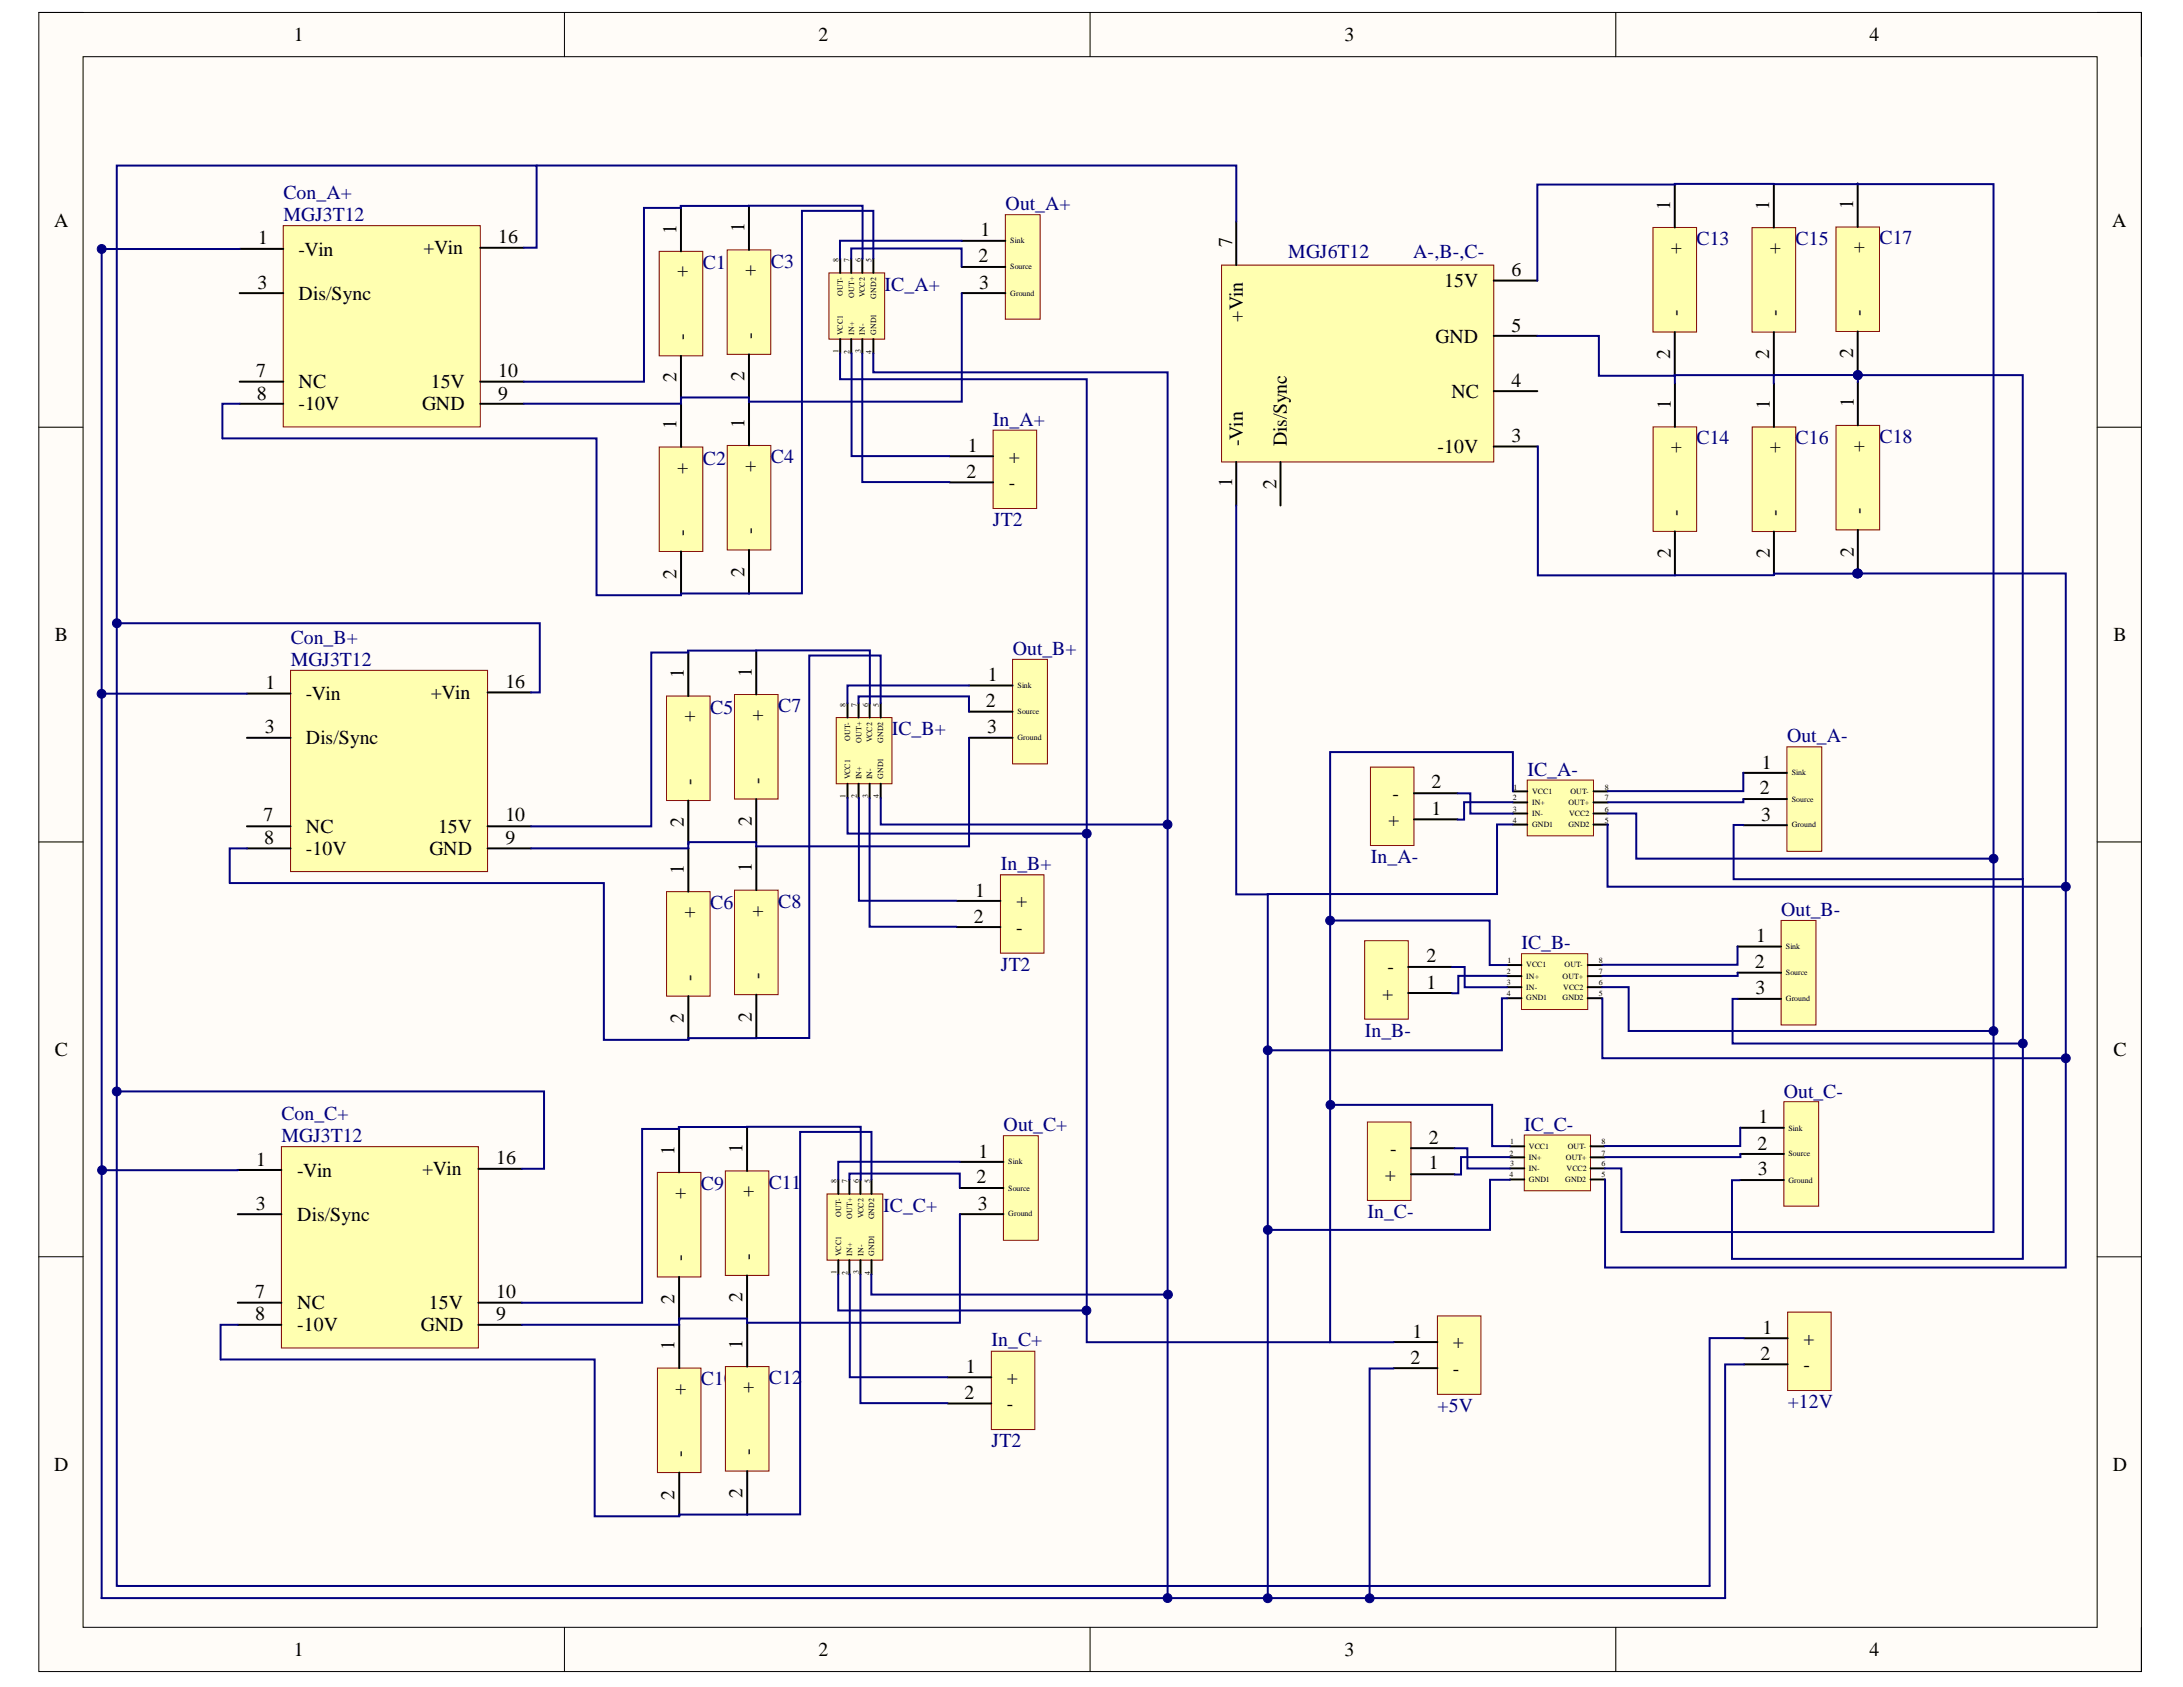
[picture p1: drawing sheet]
<svg xmlns="http://www.w3.org/2000/svg" width="279mm" height="216mm" viewBox="0 0 279 216" stroke-linecap="round" stroke-linejoin="round" font-family="sans-serif">
<defs><g id="words">
<g font-size="2.5">
<text x="37.6" y="5.2">1</text>
<text x="104.8" y="5.2">2</text>
<text x="172.1" y="5.2">3</text>
<text x="239.3" y="5.2">4</text>
<text x="6.9" y="29">A</text>
<text x="86.6" y="29.9" transform="rotate(-90 86.6 29.9)">1</text>
<text x="95.3" y="29.7" transform="rotate(-90 95.3 29.7)">1</text>
<text x="213.8" y="26.9" transform="rotate(-90 213.8 26.9)">1</text>
<text x="226.4" y="26.9" transform="rotate(-90 226.4 26.9)">1</text>
<text x="237.2" y="26.8" transform="rotate(-90 237.2 26.8)">1</text>
<text x="270.3" y="29">A</text>
<text x="33.1" y="31.3">1</text>
<text x="38.2" y="32.7">-Vin</text>
<text x="54.2" y="32.5">+Vin</text>
<text x="63.8" y="31.1">16</text>
<text x="88" y="35.5" transform="rotate(-90 88 35.5)">+</text>
<text x="96.7" y="35.3" transform="rotate(-90 96.7 35.3)">+</text>
<text x="125.2" y="33.6">2</text>
<text x="125.5" y="30.3">1</text>
<text x="157.7" y="31.6" transform="rotate(-90 157.7 31.6)">7</text>
<text x="193.5" y="35.3">6</text>
<text x="215.2" y="32.5" transform="rotate(-90 215.2 32.5)">+</text>
<text x="227.9" y="32.5" transform="rotate(-90 227.9 32.5)">+</text>
<text x="238.6" y="32.4" transform="rotate(-90 238.6 32.4)">+</text>
<text x="33" y="36.9">3</text>
<text x="38.2" y="38.4">Dis/Sync</text>
<text x="125.3" y="36.9">3</text>
<text x="159.1" y="41.2" transform="rotate(-90 159.1 41.2)">+Vin</text>
<text x="184.8" y="36.8">15V</text>
<text x="215.2" y="40.5" transform="rotate(-90 215.2 40.5)">-</text>
<text x="227.9" y="40.5" transform="rotate(-90 227.9 40.5)">-</text>
<text x="238.6" y="40.4" transform="rotate(-90 238.6 40.4)">-</text>
<text x="88" y="43.5" transform="rotate(-90 88 43.5)">-</text>
<text x="96.7" y="43.4" transform="rotate(-90 96.7 43.4)">-</text>
<text x="183.7" y="43.9">GND</text>
<text x="193.5" y="42.4">5</text>
<text x="213.8" y="45.9" transform="rotate(-90 213.8 45.9)">2</text>
<text x="226.4" y="46" transform="rotate(-90 226.4 46)">2</text>
<text x="237.2" y="45.8" transform="rotate(-90 237.2 45.8)">2</text>
<text x="32.8" y="48.3">7</text>
<text x="32.9" y="51.1">8</text>
<text x="38.2" y="49.7">NC</text>
<text x="38.2" y="52.5">-10V</text>
<text x="54" y="52.5">GND</text>
<text x="55.1" y="49.7">15V</text>
<text x="63.8" y="48.3">10</text>
<text x="63.8" y="51.1">9</text>
<text x="86.6" y="48.9" transform="rotate(-90 86.6 48.9)">2</text>
<text x="95.3" y="48.8" transform="rotate(-90 95.3 48.8)">2</text>
<text x="185.8" y="50.9">NC</text>
<text x="193.5" y="49.5">4</text>
<text x="213.8" y="52.3" transform="rotate(-90 213.8 52.3)">1</text>
<text x="226.5" y="52.4" transform="rotate(-90 226.5 52.4)">1</text>
<text x="237.3" y="52.1" transform="rotate(-90 237.3 52.1)">1</text>
<text x="86.6" y="54.9" transform="rotate(-90 86.6 54.9)">1</text>
<text x="95.3" y="54.8" transform="rotate(-90 95.3 54.8)">1</text>
<text x="123.9" y="57.8">1</text>
<text x="129.1" y="59.2">+</text>
<text x="159.1" y="57.1" transform="rotate(-90 159.1 57.1)">-Vin</text>
<text x="164.7" y="57.1" transform="rotate(-90 164.7 57.1)">Dis/Sync</text>
<text x="184" y="58">-10V</text>
<text x="193.5" y="56.5">3</text>
<text x="215.2" y="58" transform="rotate(-90 215.2 58)">+</text>
<text x="227.9" y="58" transform="rotate(-90 227.9 58)">+</text>
<text x="238.6" y="57.8" transform="rotate(-90 238.6 57.8)">+</text>
<text x="88" y="60.6" transform="rotate(-90 88 60.6)">+</text>
<text x="96.7" y="60.3" transform="rotate(-90 96.7 60.3)">+</text>
<text x="123.7" y="61.2">2</text>
<text x="129.1" y="62.5">-</text>
<text x="157.7" y="62.4" transform="rotate(-90 157.7 62.4)">1</text>
<text x="163.4" y="62.5" transform="rotate(-90 163.4 62.5)">2</text>
<text x="238.6" y="65.8" transform="rotate(-90 238.6 65.8)">-</text>
<text x="88" y="68.6" transform="rotate(-90 88 68.6)">-</text>
<text x="96.7" y="68.4" transform="rotate(-90 96.7 68.4)">-</text>
<text x="213.8" y="71.4" transform="rotate(-90 213.8 71.4)">2</text>
<text x="215.2" y="66" transform="rotate(-90 215.2 66)">-</text>
<text x="226.5" y="71.4" transform="rotate(-90 226.5 71.4)">2</text>
<text x="227.9" y="66" transform="rotate(-90 227.9 66)">-</text>
<text x="237.3" y="71.2" transform="rotate(-90 237.3 71.2)">2</text>
<text x="86.6" y="74" transform="rotate(-90 86.6 74)">2</text>
<text x="95.3" y="73.8" transform="rotate(-90 95.3 73.8)">2</text>
<text x="7" y="82.1">B</text>
<text x="270.5" y="82.1">B</text>
<text x="34" y="88.1">1</text>
<text x="39.1" y="89.6">-Vin</text>
<text x="55.1" y="89.5">+Vin</text>
<text x="64.7" y="88.1">16</text>
<text x="87.5" y="86.8" transform="rotate(-90 87.5 86.8)">1</text>
<text x="96.2" y="86.6" transform="rotate(-90 96.2 86.6)">1</text>
<text x="126.4" y="87.1">1</text>
<text x="33.9" y="93.8">3</text>
<text x="39.1" y="95.2">Dis/Sync</text>
<text x="89" y="92.5" transform="rotate(-90 89 92.5)">+</text>
<text x="97.7" y="92.3" transform="rotate(-90 97.7 92.3)">+</text>
<text x="126.2" y="90.5">2</text>
<text x="126.3" y="93.8">3</text>
<text x="89" y="100.5" transform="rotate(-90 89 100.5)">-</text>
<text x="97.7" y="100.3" transform="rotate(-90 97.7 100.3)">-</text>
<text x="183.2" y="100.9">2</text>
<text x="225.3" y="101.7">2</text>
<text x="225.5" y="98.4">1</text>
<text x="33.7" y="105.1">7</text>
<text x="39.1" y="106.6">NC</text>
<text x="56.1" y="106.6">15V</text>
<text x="64.7" y="105.1">10</text>
<text x="87.5" y="105.9" transform="rotate(-90 87.5 105.9)">2</text>
<text x="96.2" y="105.7" transform="rotate(-90 96.2 105.7)">2</text>
<text x="177.7" y="105.7">+</text>
<text x="178.2" y="102.3">-</text>
<text x="183.2" y="104.3">1</text>
<text x="225.4" y="105">3</text>
<text x="33.8" y="108">8</text>
<text x="39.1" y="109.4">-10V</text>
<text x="55" y="109.4">GND</text>
<text x="64.7" y="108">9</text>
<text x="87.5" y="111.8" transform="rotate(-90 87.5 111.8)">1</text>
<text x="96.2" y="111.6" transform="rotate(-90 96.2 111.6)">1</text>
<text x="89" y="117.5" transform="rotate(-90 89 117.5)">+</text>
<text x="97.7" y="117.3" transform="rotate(-90 97.7 117.3)">+</text>
<text x="124.6" y="118.1">2</text>
<text x="124.8" y="114.8">1</text>
<text x="130" y="116.1">+</text>
<text x="130" y="119.5">-</text>
<text x="89" y="125.5" transform="rotate(-90 89 125.5)">-</text>
<text x="97.7" y="125.3" transform="rotate(-90 97.7 125.3)">-</text>
<text x="177.6" y="124.6">-</text>
<text x="182.6" y="123.1">2</text>
<text x="224.6" y="123.9">2</text>
<text x="224.8" y="120.6">1</text>
<text x="87.5" y="130.9" transform="rotate(-90 87.5 130.9)">2</text>
<text x="96.2" y="130.7" transform="rotate(-90 96.2 130.7)">2</text>
<text x="176.9" y="128">+</text>
<text x="182.6" y="126.5">1</text>
<text x="224.7" y="127.3">3</text>
<text x="7" y="135.1">C</text>
<text x="270.5" y="135.1">C</text>
<text x="225.1" y="143.8">1</text>
<text x="32.8" y="149.2">1</text>
<text x="63.5" y="149">16</text>
<text x="86.3" y="147.8" transform="rotate(-90 86.3 147.8)">1</text>
<text x="95" y="147.6" transform="rotate(-90 95 147.6)">1</text>
<text x="125.2" y="148.1">1</text>
<text x="177.9" y="147.8">-</text>
<text x="182.9" y="149.7">1</text>
<text x="182.9" y="146.4">2</text>
<text x="224.9" y="147.1">2</text>
<text x="32.7" y="154.8">3</text>
<text x="38.1" y="150.6">-Vin</text>
<text x="54" y="150.4">+Vin</text>
<text x="87.8" y="153.4" transform="rotate(-90 87.8 153.4)">+</text>
<text x="96.5" y="153.2" transform="rotate(-90 96.5 153.2)">+</text>
<text x="125" y="151.4">2</text>
<text x="125.1" y="154.8">3</text>
<text x="177.2" y="151.1">+</text>
<text x="225" y="150.4">3</text>
<text x="38.1" y="156.3">Dis/Sync</text>
<text x="87.8" y="161.4" transform="rotate(-90 87.8 161.4)">-</text>
<text x="96.5" y="161.2" transform="rotate(-90 96.5 161.2)">-</text>
<text x="32.6" y="166.1">7</text>
<text x="38.1" y="167.6">NC</text>
<text x="54.9" y="167.6">15V</text>
<text x="63.5" y="166.1">10</text>
<text x="86.3" y="166.8" transform="rotate(-90 86.3 166.8)">2</text>
<text x="95" y="166.7" transform="rotate(-90 95 166.7)">2</text>
<text x="32.6" y="168.9">8</text>
<text x="38.1" y="170.4">-10V</text>
<text x="53.9" y="170.4">GND</text>
<text x="63.5" y="168.9">9</text>
<text x="86.3" y="172.8" transform="rotate(-90 86.3 172.8)">1</text>
<text x="95" y="172.7" transform="rotate(-90 95 172.7)">1</text>
<text x="180.8" y="171.2">1</text>
<text x="185.9" y="172.6">+</text>
<text x="225.6" y="170.7">1</text>
<text x="230.8" y="172.1">+</text>
<text x="87.8" y="178.5" transform="rotate(-90 87.8 178.5)">+</text>
<text x="96.5" y="178.2" transform="rotate(-90 96.5 178.2)">+</text>
<text x="123.5" y="179.1">2</text>
<text x="123.6" y="175.7">1</text>
<text x="128.9" y="177.1">+</text>
<text x="180.5" y="174.5">2</text>
<text x="185.9" y="175.9">-</text>
<text x="225.3" y="174">2</text>
<text x="230.8" y="175.4">-</text>
<text x="128.9" y="180.4">-</text>
<text x="6.9" y="188.2">D</text>
<text x="86.3" y="191.9" transform="rotate(-90 86.3 191.9)">2</text>
<text x="87.8" y="186.4" transform="rotate(-90 87.8 186.4)">-</text>
<text x="95" y="191.7" transform="rotate(-90 95 191.7)">2</text>
<text x="96.5" y="186.3" transform="rotate(-90 96.5 186.3)">-</text>
<text x="270.4" y="188.2">D</text>
<text x="37.6" y="211.9">1</text>
<text x="104.8" y="211.9">2</text>
<text x="172.1" y="211.9">3</text>
<text x="239.3" y="211.9">4</text>
</g>
<g font-size="2.5" fill="#000080">
<text x="36.3" y="28.3">MGJ3T12</text>
<text x="36.3" y="25.4">Con_A+</text>
<text x="128.7" y="26.9">Out_A+</text>
<text x="90" y="34.4">C1</text>
<text x="98.7" y="34.2">C3</text>
<text x="164.9" y="33.1">MGJ6T12</text>
<text x="180.9" y="33.1">A-,B-,C-</text>
<text x="217.1" y="31.4">C13</text>
<text x="229.8" y="31.4">C15</text>
<text x="240.6" y="31.3">C17</text>
<text x="113.2" y="37.2">IC_A+</text>
<text x="90" y="59.5">C2</text>
<text x="98.7" y="59.2">C4</text>
<text x="127.1" y="54.5">In_A+</text>
<text x="217.1" y="56.9">C14</text>
<text x="229.8" y="56.9">C16</text>
<text x="240.6" y="56.7">C18</text>
<text x="127.1" y="67.4">JT2</text>
<text x="37.2" y="82.4">Con_B+</text>
<text x="129.6" y="83.8">Out_B+</text>
<text x="37.2" y="85.2">MGJ3T12</text>
<text x="90.9" y="91.4">C5</text>
<text x="99.6" y="91.1">C7</text>
<text x="114.2" y="94.1">IC_B+</text>
<text x="228.7" y="95">Out_A-</text>
<text x="195.5" y="99.3">IC_A-</text>
<text x="128.1" y="111.4">In_B+</text>
<text x="175.5" y="110.5">In_A-</text>
<text x="90.9" y="116.4">C6</text>
<text x="99.6" y="116.2">C8</text>
<text x="228" y="117.2">Out_B-</text>
<text x="128.1" y="124.2">JT2</text>
<text x="194.7" y="121.4">IC_B-</text>
<text x="174.7" y="132.7">In_B-</text>
<text x="36" y="143.3">Con_C+</text>
<text x="228.3" y="140.5">Out_C-</text>
<text x="36" y="146.2">MGJ3T12</text>
<text x="128.4" y="144.8">Out_C+</text>
<text x="195.1" y="144.7">IC_C-</text>
<text x="89.7" y="152.3">C9</text>
<text x="98.4" y="152.1">C11</text>
<text x="113.1" y="155.1">IC_C+</text>
<text x="175" y="155.9">In_C-</text>
<text x="126.9" y="172.3">In_C+</text>
<text x="89.7" y="177.3">C10</text>
<text x="98.4" y="177.1">C12</text>
<text x="126.9" y="185.2">JT2</text>
<text x="184" y="180.7">+5V</text>
<text x="228.8" y="180.2">+12V</text>
</g>
<g font-size="1">
<text x="107.3" y="33.5" transform="rotate(-90 107.3 33.5)">8</text>
<text x="108.7" y="33.5" transform="rotate(-90 108.7 33.5)">7</text>
<text x="110.2" y="33.5" transform="rotate(-90 110.2 33.5)">6</text>
<text x="111.5" y="33.5" transform="rotate(-90 111.5 33.5)">5</text>
<text x="129.3" y="31.1">Sink</text>
<text x="129.3" y="34.5">Source</text>
<text x="107.9" y="37.9" transform="rotate(-90 107.9 37.9)">OUT-</text>
<text x="109.3" y="38.1" transform="rotate(-90 109.3 38.1)">OUT+</text>
<text x="110.7" y="38" transform="rotate(-90 110.7 38)">VCC2</text>
<text x="112.1" y="38.2" transform="rotate(-90 112.1 38.2)">GND2</text>
<text x="129.3" y="37.9">Ground</text>
<text x="107.3" y="45.2" transform="rotate(-90 107.3 45.2)">1</text>
<text x="107.9" y="42.9" transform="rotate(-90 107.9 42.9)">VCC1</text>
<text x="108.7" y="45.3" transform="rotate(-90 108.7 45.3)">2</text>
<text x="109.3" y="42.9" transform="rotate(-90 109.3 42.9)">IN+</text>
<text x="110.2" y="45.2" transform="rotate(-90 110.2 45.2)">3</text>
<text x="110.7" y="42.9" transform="rotate(-90 110.7 42.9)">IN-</text>
<text x="111.5" y="45.3" transform="rotate(-90 111.5 45.3)">4</text>
<text x="112.1" y="42.9" transform="rotate(-90 112.1 42.9)">GND1</text>
<text x="130.2" y="88.1">Sink</text>
<text x="108.2" y="90.4" transform="rotate(-90 108.2 90.4)">8</text>
<text x="108.8" y="94.8" transform="rotate(-90 108.8 94.8)">OUT-</text>
<text x="109.7" y="90.4" transform="rotate(-90 109.7 90.4)">7</text>
<text x="110.3" y="95.1" transform="rotate(-90 110.3 95.1)">OUT+</text>
<text x="111.1" y="90.4" transform="rotate(-90 111.1 90.4)">6</text>
<text x="111.6" y="95" transform="rotate(-90 111.6 95)">VCC2</text>
<text x="112.5" y="90.4" transform="rotate(-90 112.5 90.4)">5</text>
<text x="113.1" y="95.1" transform="rotate(-90 113.1 95.1)">GND2</text>
<text x="130.2" y="91.4">Source</text>
<text x="130.2" y="94.7">Ground</text>
<text x="108.8" y="99.7" transform="rotate(-90 108.8 99.7)">VCC1</text>
<text x="110.3" y="99.7" transform="rotate(-90 110.3 99.7)">IN+</text>
<text x="111.6" y="99.7" transform="rotate(-90 111.6 99.7)">IN-</text>
<text x="113.1" y="99.7" transform="rotate(-90 113.1 99.7)">GND1</text>
<text x="193.7" y="101.1">1</text>
<text x="196.1" y="101.6">VCC1</text>
<text x="201" y="101.6">OUT-</text>
<text x="205.4" y="101.1">8</text>
<text x="229.3" y="99.2">Sink</text>
<text x="108.2" y="102.1" transform="rotate(-90 108.2 102.1)">1</text>
<text x="109.7" y="102.2" transform="rotate(-90 109.7 102.2)">2</text>
<text x="111.1" y="102.2" transform="rotate(-90 111.1 102.2)">3</text>
<text x="112.5" y="102.2" transform="rotate(-90 112.5 102.2)">4</text>
<text x="193.6" y="102.4">2</text>
<text x="193.6" y="103.9">3</text>
<text x="193.6" y="105.3">4</text>
<text x="196.1" y="103">IN+</text>
<text x="196.1" y="104.5">IN-</text>
<text x="196.1" y="105.8">GND1</text>
<text x="200.7" y="103">OUT+</text>
<text x="200.7" y="105.8">GND2</text>
<text x="200.8" y="104.5">VCC2</text>
<text x="205.4" y="102.4">7</text>
<text x="205.4" y="103.9">6</text>
<text x="205.4" y="105.3">5</text>
<text x="229.3" y="102.6">Source</text>
<text x="229.3" y="105.9">Ground</text>
<text x="192.9" y="124.7">2</text>
<text x="193" y="123.3">1</text>
<text x="195.3" y="123.8">VCC1</text>
<text x="195.3" y="125.2">IN+</text>
<text x="200" y="125.2">OUT+</text>
<text x="200.2" y="123.8">OUT-</text>
<text x="204.6" y="123.3">8</text>
<text x="204.6" y="124.7">7</text>
<text x="228.6" y="121.4">Sink</text>
<text x="228.6" y="124.8">Source</text>
<text x="192.9" y="126.1">3</text>
<text x="192.9" y="127.5">4</text>
<text x="195.3" y="126.7">IN-</text>
<text x="195.3" y="128">GND1</text>
<text x="200" y="128">GND2</text>
<text x="200.1" y="126.7">VCC2</text>
<text x="204.6" y="126.1">6</text>
<text x="204.6" y="127.5">5</text>
<text x="228.6" y="128.1">Ground</text>
<text x="129" y="149">Sink</text>
<text x="193.2" y="147.9">2</text>
<text x="193.3" y="146.5">1</text>
<text x="193.3" y="149.2">3</text>
<text x="195.7" y="147">VCC1</text>
<text x="195.7" y="148.4">IN+</text>
<text x="195.7" y="149.8">IN-</text>
<text x="200.4" y="148.4">OUT+</text>
<text x="200.5" y="149.8">VCC2</text>
<text x="200.7" y="147">OUT-</text>
<text x="205" y="146.5">8</text>
<text x="205" y="147.9">7</text>
<text x="205" y="149.2">6</text>
<text x="228.9" y="144.7">Sink</text>
<text x="228.9" y="148">Source</text>
<text x="107" y="151.4" transform="rotate(-90 107 151.4)">8</text>
<text x="107.6" y="155.8" transform="rotate(-90 107.6 155.8)">OUT-</text>
<text x="108.5" y="151.4" transform="rotate(-90 108.5 151.4)">7</text>
<text x="109.9" y="151.4" transform="rotate(-90 109.9 151.4)">6</text>
<text x="110.5" y="155.9" transform="rotate(-90 110.5 155.9)">VCC2</text>
<text x="111.4" y="151.4" transform="rotate(-90 111.4 151.4)">5</text>
<text x="129" y="152.4">Source</text>
<text x="129" y="155.7">Ground</text>
<text x="193.2" y="150.7">4</text>
<text x="195.7" y="151.3">GND1</text>
<text x="200.3" y="151.3">GND2</text>
<text x="205" y="150.7">5</text>
<text x="228.9" y="151.4">Ground</text>
<text x="107.6" y="160.7" transform="rotate(-90 107.6 160.7)">VCC1</text>
<text x="109.1" y="160.7" transform="rotate(-90 109.1 160.7)">IN+</text>
<text x="109.1" y="156" transform="rotate(-90 109.1 156)">OUT+</text>
<text x="110.5" y="160.7" transform="rotate(-90 110.5 160.7)">IN-</text>
<text x="111.9" y="160.7" transform="rotate(-90 111.9 160.7)">GND1</text>
<text x="111.9" y="156" transform="rotate(-90 111.9 156)">GND2</text>
<text x="107" y="163.1" transform="rotate(-90 107 163.1)">1</text>
<text x="108.5" y="163.2" transform="rotate(-90 108.5 163.2)">2</text>
<text x="109.9" y="163.1" transform="rotate(-90 109.9 163.1)">3</text>
<text x="111.4" y="163.2" transform="rotate(-90 111.4 163.2)">4</text>
</g>
</g></defs>
<path d="M5 1.6h269.1v212.3h-269.1z" fill-rule="evenodd" fill="#fffcf8"/>
<path d="M5 1.6h269.1v212.3h-269.1z" fill="none" stroke="#000" stroke-width=".13"/>
<path d="M10.6 7.3h257.8v201h-257.8z" fill-rule="evenodd" fill="#fffcf8"/>
<g fill="none" stroke="#000" stroke-width=".13">
<path d="M5 1.6h5.6M10.6 7.3h257.8v201h-257.8zM72.2 1.6v5.7M139.5 1.6v5.7M206.8 1.6v5.7M268.4 1.6h5.7v5.7M5 54.7h5.6M268.4 54.7h5.7M5 107.8h5.6M268.4 107.8h5.7M5 160.8h5.6M268.4 160.8h5.7"/>
<path d="M72.2 208.3v5.6M139.5 208.3v5.6M206.8 208.3v5.6M274.1 208.3v5.6"/>
</g>
<path d="M36.3 28.9h25.2v25.7h-25.2z" fill-rule="evenodd" fill="#ffffb0"/>
<path d="M36.3 28.9h25.2v25.7h-25.2z" fill="none" stroke="#800000" stroke-width=".13"/>
<path d="M30.7 31.9h5.6M30.7 37.5h5.6M61.5 31.7h5.5M30.7 48.8h5.6M30.7 51.7h5.6M61.5 48.8h5.5M61.5 51.7h5.5" fill="none" stroke="#000" stroke-width=".25"/>
<path d="M156.3 33.9h34.9v25.2h-34.9z" fill-rule="evenodd" fill="#ffffb0"/>
<path d="M156.3 33.9h34.9v25.2h-34.9z" fill="none" stroke="#800000" stroke-width=".13"/>
<path d="M158.2 28.4v5.5M191.2 35.9h5.6M158.2 59.1v5.6M163.9 59.1v5.6M191.2 57.1h5.6M191.2 50.1h5.6M191.2 43h5.6" fill="none" stroke="#000" stroke-width=".25"/>
<path d="M211.6 29.1h5.5v13.4h-5.5z" fill-rule="evenodd" fill="#ffffb0"/>
<path d="M211.6 29.1h5.5v13.4h-5.5z" fill="none" stroke="#800000" stroke-width=".13"/>
<path d="M214.3 23.5v5.6M214.3 42.5v5.6" fill="none" stroke="#000" stroke-width=".25"/>
<path d="M211.6 54.6h5.6v13.4h-5.6z" fill-rule="evenodd" fill="#ffffb0"/>
<path d="M211.6 54.6h5.6v13.4h-5.6z" fill="none" stroke="#800000" stroke-width=".13"/>
<path d="M214.4 49.1v5.5M214.4 68v5.6" fill="none" stroke="#000" stroke-width=".25"/>
<path d="M224.2 29.1h5.6v13.4h-5.6z" fill-rule="evenodd" fill="#ffffb0"/>
<path d="M224.2 29.1h5.6v13.4h-5.6z" fill="none" stroke="#800000" stroke-width=".13"/>
<path d="M227 23.6v5.5M227 42.5v5.6" fill="none" stroke="#000" stroke-width=".25"/>
<path d="M224.3 54.6h5.5v13.4h-5.5z" fill-rule="evenodd" fill="#ffffb0"/>
<path d="M224.3 54.6h5.5v13.4h-5.5z" fill="none" stroke="#800000" stroke-width=".13"/>
<path d="M227 49.1v5.5M227 68v5.6" fill="none" stroke="#000" stroke-width=".25"/>
<path d="M235 29h5.6v13.4h-5.6z" fill-rule="evenodd" fill="#ffffb0"/>
<path d="M235 29h5.6v13.4h-5.6z" fill="none" stroke="#800000" stroke-width=".13"/>
<path d="M237.8 23.5v5.5M237.8 42.4v5.6" fill="none" stroke="#000" stroke-width=".25"/>
<circle cx="237.8" cy="73.4" r=".56" fill="#000080"/>
<circle cx="237.8" cy="73.4" r=".56" fill="none" stroke="#000080" stroke-width=".13"/>
<path d="M235 54.4h5.6v13.4h-5.6z" fill-rule="evenodd" fill="#ffffb0"/>
<path d="M235 54.4h5.6v13.4h-5.6z" fill="none" stroke="#800000" stroke-width=".13"/>
<path d="M237.8 48.9v5.5M237.8 67.8v5.6" fill="none" stroke="#000" stroke-width=".25"/>
<circle cx="237.8" cy="73.4" r=".56" fill="#000080"/>
<circle cx="237.8" cy="73.4" r=".56" fill="none" stroke="#000080" stroke-width=".13"/>
<path d="M84.4 32.2h5.5v13.3h-5.5z" fill-rule="evenodd" fill="#ffffb0"/>
<path d="M84.4 32.2h5.5v13.3h-5.5z" fill="none" stroke="#800000" stroke-width=".13"/>
<path d="M87.2 26.6v5.6M87.2 45.5v5.6" fill="none" stroke="#000" stroke-width=".25"/>
<path d="M84.4 57.2h5.6v13.4h-5.6z" fill-rule="evenodd" fill="#ffffb0"/>
<path d="M84.4 57.2h5.6v13.4h-5.6z" fill="none" stroke="#800000" stroke-width=".13"/>
<path d="M87.2 51.6v5.6M87.2 70.6v5.5" fill="none" stroke="#000" stroke-width=".25"/>
<path d="M93.1 57h5.6v13.4h-5.6z" fill-rule="evenodd" fill="#ffffb0"/>
<path d="M93.1 57h5.6v13.4h-5.6z" fill="none" stroke="#800000" stroke-width=".13"/>
<path d="M95.9 51.4v5.6M95.9 70.4v5.6" fill="none" stroke="#000" stroke-width=".25"/>
<path d="M93.1 32h5.5v13.4h-5.5z" fill-rule="evenodd" fill="#ffffb0"/>
<path d="M93.1 32h5.5v13.4h-5.5z" fill="none" stroke="#800000" stroke-width=".13"/>
<path d="M95.9 26.4v5.6M95.9 45.4v5.5" fill="none" stroke="#000" stroke-width=".25"/>
<path d="M106.1 34.9h7.1v8.5h-7.1z" fill-rule="evenodd" fill="#ffffb0"/>
<path d="M106.1 34.9h7.1v8.5h-7.1z" fill="none" stroke="#800000" stroke-width=".13"/>
<path d="M107.5 33.1v1.8M109 33.1v1.8M110.4 33.1v1.8M111.8 33.1v1.8M107.5 43.4v1.8M109 43.4v1.8M110.4 43.4v1.8M111.8 43.4v1.8" fill="none" stroke="#000" stroke-width=".25"/>
<path d="M128.7 27.5h4.4v13.4h-4.4z" fill-rule="evenodd" fill="#ffffb0"/>
<path d="M128.7 27.5h4.4v13.4h-4.4z" fill="none" stroke="#800000" stroke-width=".13"/>
<path d="M123.1 30.8h5.6M123.1 34.2h5.6M123.1 37.5h5.6" fill="none" stroke="#000" stroke-width=".25"/>
<path d="M127.1 55h5.6v10.1h-5.6z" fill-rule="evenodd" fill="#ffffb0"/>
<path d="M127.1 55h5.6v10.1h-5.6z" fill="none" stroke="#800000" stroke-width=".13"/>
<path d="M121.5 58.4h5.6M121.5 61.7h5.6" fill="none" stroke="#000" stroke-width=".25"/>
<path d="M37.2 85.8h25.2v25.7h-25.2z" fill-rule="evenodd" fill="#ffffb0"/>
<path d="M37.2 85.8h25.2v25.7h-25.2z" fill="none" stroke="#800000" stroke-width=".13"/>
<path d="M31.6 88.8h5.6M31.6 94.4h5.6M62.4 88.6h5.6M31.6 105.7h5.6M31.6 108.6h5.6M62.4 105.7h5.6M62.4 108.6h5.6" fill="none" stroke="#000" stroke-width=".25"/>
<path d="M85.3 89.1h5.6v13.4h-5.6z" fill-rule="evenodd" fill="#ffffb0"/>
<path d="M85.3 89.1h5.6v13.4h-5.6z" fill="none" stroke="#800000" stroke-width=".13"/>
<path d="M88.1 83.5v5.6M88.1 102.5v5.5" fill="none" stroke="#000" stroke-width=".25"/>
<path d="M85.3 114.1h5.6v13.4h-5.6z" fill-rule="evenodd" fill="#ffffb0"/>
<path d="M85.3 114.1h5.6v13.4h-5.6z" fill="none" stroke="#800000" stroke-width=".13"/>
<path d="M88.1 108.5v5.6M88.1 127.5v5.6" fill="none" stroke="#000" stroke-width=".25"/>
<path d="M94 113.9h5.6v13.4h-5.6z" fill-rule="evenodd" fill="#ffffb0"/>
<path d="M94 113.9h5.6v13.4h-5.6z" fill="none" stroke="#800000" stroke-width=".13"/>
<path d="M96.8 108.3v5.6M96.8 127.3v5.6" fill="none" stroke="#000" stroke-width=".25"/>
<path d="M94 88.9h5.6v13.4h-5.6z" fill-rule="evenodd" fill="#ffffb0"/>
<path d="M94 88.9h5.6v13.4h-5.6z" fill="none" stroke="#800000" stroke-width=".13"/>
<path d="M96.8 83.3v5.6M96.8 102.3v5.5" fill="none" stroke="#000" stroke-width=".25"/>
<path d="M107 91.8h7.2v8.5h-7.2z" fill-rule="evenodd" fill="#ffffb0"/>
<path d="M107 91.8h7.2v8.5h-7.2z" fill="none" stroke="#800000" stroke-width=".13"/>
<path d="M108.5 90v1.8M109.9 90v1.8M111.3 90v1.8M112.7 90v1.8M108.5 100.3v1.8M109.9 100.3v1.8M111.3 100.3v1.8M112.7 100.3v1.8" fill="none" stroke="#000" stroke-width=".25"/>
<path d="M129.6 84.4h4.5v13.4h-4.5z" fill-rule="evenodd" fill="#ffffb0"/>
<path d="M129.6 84.4h4.5v13.4h-4.5z" fill="none" stroke="#800000" stroke-width=".13"/>
<path d="M124 87.7h5.6M124 91.1h5.6M124 94.4h5.6" fill="none" stroke="#000" stroke-width=".25"/>
<path d="M128 112h5.6v10h-5.6z" fill-rule="evenodd" fill="#ffffb0"/>
<path d="M128 112h5.6v10h-5.6z" fill="none" stroke="#800000" stroke-width=".13"/>
<path d="M122.5 115.3h5.5M122.5 118.6h5.5" fill="none" stroke="#000" stroke-width=".25"/>
<path d="M36 146.8h25.2v25.7h-25.2z" fill-rule="evenodd" fill="#ffffb0"/>
<path d="M36 146.8h25.2v25.7h-25.2z" fill="none" stroke="#800000" stroke-width=".13"/>
<path d="M30.4 149.7h5.6M30.4 155.4h5.6M61.2 149.6h5.6M30.4 166.7h5.6M30.4 169.5h5.6M61.2 166.7h5.6M61.2 169.5h5.6" fill="none" stroke="#000" stroke-width=".25"/>
<path d="M84.1 150h5.6v13.4h-5.6z" fill-rule="evenodd" fill="#ffffb0"/>
<path d="M84.1 150h5.6v13.4h-5.6z" fill="none" stroke="#800000" stroke-width=".13"/>
<path d="M86.9 144.5v5.5M86.9 163.4v5.6" fill="none" stroke="#000" stroke-width=".25"/>
<path d="M84.1 175.1h5.6v13.4h-5.6z" fill-rule="evenodd" fill="#ffffb0"/>
<path d="M84.1 175.1h5.6v13.4h-5.6z" fill="none" stroke="#800000" stroke-width=".13"/>
<path d="M86.9 169.5v5.6M86.9 188.5v5.5" fill="none" stroke="#000" stroke-width=".25"/>
<path d="M92.8 174.9h5.6v13.4h-5.6z" fill-rule="evenodd" fill="#ffffb0"/>
<path d="M92.8 174.9h5.6v13.4h-5.6z" fill="none" stroke="#800000" stroke-width=".13"/>
<path d="M95.6 169.3v5.6M95.6 188.3v5.5" fill="none" stroke="#000" stroke-width=".25"/>
<path d="M92.8 149.9h5.6v13.3h-5.6z" fill-rule="evenodd" fill="#ffffb0"/>
<path d="M92.8 149.9h5.6v13.3h-5.6z" fill="none" stroke="#800000" stroke-width=".13"/>
<path d="M95.6 144.3v5.6M95.6 163.2v5.6" fill="none" stroke="#000" stroke-width=".25"/>
<path d="M105.9 152.8h7.1v8.5h-7.1z" fill-rule="evenodd" fill="#ffffb0"/>
<path d="M105.9 152.8h7.1v8.5h-7.1z" fill="none" stroke="#800000" stroke-width=".13"/>
<path d="M107.3 151v1.8M108.7 151v1.8M110.1 151v1.8M111.5 151v1.8M107.3 161.3v1.8M108.7 161.3v1.8M110.1 161.3v1.8M111.5 161.3v1.8" fill="none" stroke="#000" stroke-width=".25"/>
<path d="M128.4 145.4h4.5v13.3h-4.5z" fill-rule="evenodd" fill="#ffffb0"/>
<path d="M128.4 145.4h4.5v13.3h-4.5z" fill="none" stroke="#800000" stroke-width=".13"/>
<path d="M122.8 148.7h5.6M122.8 152h5.6M122.8 155.4h5.6" fill="none" stroke="#000" stroke-width=".25"/>
<path d="M126.9 172.9h5.5v10.1h-5.5z" fill-rule="evenodd" fill="#ffffb0"/>
<path d="M126.9 172.9h5.5v10.1h-5.5z" fill="none" stroke="#800000" stroke-width=".13"/>
<path d="M121.3 176.3h5.6M121.3 179.6h5.6" fill="none" stroke="#000" stroke-width=".25"/>
<path d="M195.5 99.8h8.4v7.2h-8.4z" fill-rule="evenodd" fill="#ffffb0"/>
<path d="M195.5 99.8h8.4v7.2h-8.4z" fill="none" stroke="#800000" stroke-width=".13"/>
<path d="M193.6 101.3h1.9M193.6 102.7h1.9M193.6 104.1h1.9M193.6 105.5h1.9M203.9 101.3h1.9M203.9 102.7h1.9M203.9 104.1h1.9M203.9 105.5h1.9" fill="none" stroke="#000" stroke-width=".25"/>
<path d="M175.4 98.2h5.6v10h-5.6z" fill-rule="evenodd" fill="#ffffb0"/>
<path d="M175.4 98.2h5.6v10h-5.6z" fill="none" stroke="#800000" stroke-width=".13"/>
<path d="M181 104.9h5.6M181 101.5h5.6" fill="none" stroke="#000" stroke-width=".25"/>
<path d="M228.7 95.6h4.5v13.3h-4.5z" fill-rule="evenodd" fill="#ffffb0"/>
<path d="M228.7 95.6h4.5v13.3h-4.5z" fill="none" stroke="#800000" stroke-width=".13"/>
<path d="M223.1 98.9h5.6M223.1 102.3h5.6M223.1 105.6h5.6" fill="none" stroke="#000" stroke-width=".25"/>
<path d="M194.7 122.1h8.5v7.1h-8.5z" fill-rule="evenodd" fill="#ffffb0"/>
<path d="M194.7 122.1h8.5v7.1h-8.5z" fill="none" stroke="#800000" stroke-width=".13"/>
<path d="M192.9 123.5h1.8M192.9 124.9h1.8M192.9 126.3h1.8M192.9 127.8h1.8M203.2 123.5h1.8M203.2 124.9h1.8M203.2 126.3h1.8M203.2 127.8h1.8" fill="none" stroke="#000" stroke-width=".25"/>
<path d="M174.7 120.4h5.5v10h-5.5z" fill-rule="evenodd" fill="#ffffb0"/>
<path d="M174.7 120.4h5.5v10h-5.5z" fill="none" stroke="#800000" stroke-width=".13"/>
<path d="M180.2 127.1h5.6M180.2 123.7h5.6" fill="none" stroke="#000" stroke-width=".25"/>
<path d="M228 117.8h4.4v13.4h-4.4z" fill-rule="evenodd" fill="#ffffb0"/>
<path d="M228 117.8h4.4v13.4h-4.4z" fill="none" stroke="#800000" stroke-width=".13"/>
<path d="M222.4 121.1h5.6M222.4 124.5h5.6M222.4 127.8h5.6" fill="none" stroke="#000" stroke-width=".25"/>
<path d="M195.1 145.3h8.5v7.1h-8.5z" fill-rule="evenodd" fill="#ffffb0"/>
<path d="M195.1 145.3h8.5v7.1h-8.5z" fill="none" stroke="#800000" stroke-width=".13"/>
<path d="M193.3 146.7h1.8M193.3 148.1h1.8M193.3 149.5h1.8M193.3 150.9h1.8M203.6 146.7h1.8M203.6 148.1h1.8M203.6 149.5h1.8M203.6 150.9h1.8" fill="none" stroke="#000" stroke-width=".25"/>
<path d="M175 143.6h5.6v10h-5.6z" fill-rule="evenodd" fill="#ffffb0"/>
<path d="M175 143.6h5.6v10h-5.6z" fill="none" stroke="#800000" stroke-width=".13"/>
<path d="M180.6 150.3h5.6M180.6 146.9h5.6" fill="none" stroke="#000" stroke-width=".25"/>
<path d="M228.3 141h4.5v13.4h-4.5z" fill-rule="evenodd" fill="#ffffb0"/>
<path d="M228.3 141h4.5v13.4h-4.5z" fill="none" stroke="#800000" stroke-width=".13"/>
<path d="M222.7 144.3h5.6M222.7 147.7h5.6M222.7 151h5.6" fill="none" stroke="#000" stroke-width=".25"/>
<path d="M184 168.4h5.5v10h-5.5z" fill-rule="evenodd" fill="#ffffb0"/>
<path d="M184 168.4h5.5v10h-5.5z" fill="none" stroke="#800000" stroke-width=".13"/>
<path d="M178.4 171.8h5.6M178.4 175.1h5.6" fill="none" stroke="#000" stroke-width=".25"/>
<path d="M228.8 167.9h5.6v10.1h-5.6z" fill-rule="evenodd" fill="#ffffb0"/>
<path d="M228.8 167.9h5.6v10.1h-5.6z" fill="none" stroke="#800000" stroke-width=".13"/>
<path d="M223.2 171.3h5.6M223.2 174.6h5.6" fill="none" stroke="#000" stroke-width=".25"/>
<g fill="none" stroke="#000080" stroke-width=".25">
<path d="M13 31.7v172.8M87.2 26.5v.1h-4.8v22.2h-15.4M95.8 26.4h-8.7v.2M95.9 26.4l14.5-.1v6.8M108.9 33.1v-1.3h14.2v2.3M111.8 33.1v-6.1h-9.2v48.9l-6.7 .1M123.1 37.5v13.9h-27.2M123.1 30.8h-15.6v2.3M214.4 23.6h-17.6v12.3M227.1 23.5l-12.7 .1M237.7 23.5l-10.7 .1M30.7 51.7h-2.2v4.4h47.8v20.1h10.9v-.2h8.7"/>
<path d="M67 51.7h20.2M87.2 51.1v.5M95.9 50.9h-8.7v.2M95.9 50.9v.5M109 45.2v13.2h12.5M110.4 45.2v16.5h11.1M196.8 57.1v16.5h17.6M214.4 73.6h12.6M237.8 73.4h-10.7v.2M88.1 83.4l-4.7 .1v22.3h-15.4M96.8 83.3h-8.7v.2M96.8 83.3l14.5-.1v6.8"/>
<path d="M109.9 90v-.9h14.1v2M112.7 90v-6.1h-9.1v48.9l-6.8 .1M124 87.7h-15.5v2.3M124 94.4v13.9h-27.2v-.5M223.1 98.9v2.3h-17.3M31.6 108.6h-2.2v4.4h47.9v20.1h10.8v-.2h8.7M68 108.6h20.1M88.1 108v.5M96.8 107.8h-8.7v.2M109.9 102.1v13.2h12.5M111.3 102.2v16.4h11.1M186.6 101.5h1.6v2.6h5.4"/>
<path d="M193.6 102.7h-6.2v2.2h-.8M223.1 102.3v.4h-17.3M185.8 123.8h1.7v2.5h5.4M192.9 124.9h-6.3v2.2h-.8M222.4 121.1v2.4h-17.4M222.4 124.5v.4h-17.3M13.1 149.8h17.4M86.9 144.4v-.2h23.3v6.8M86.9 144.4v.1h-4.7v22.2h-15.4M108.7 151v-.8h14.1v1.8M111.5 150.9v-6h-9.1v48.9h-15.5v.2M122.8 148.7h-15.5v2.2"/>
<path d="M122.9 155.4v13.9h-27.3M186.2 147h1.6v2.5h5.5M193.2 148.1h-6.2v2.2h-.8M222.7 144.3v2.4h-17.3M222.8 147.7v.4h-17.4M28.2 174h47.9v20.1l10.8-.1M30.4 169.5h-2.2v4.5M66.8 169.5h20.1M86.9 169v.5M95.6 168.7h-8.7v.3M95.6 168.8v.5M108.8 163.1v13.2h12.5"/>
<path d="M110.1 163.1v16.5h11.2M13 204.5h207.8"/>
</g>
<circle cx="13.1" cy="149.8" r=".57" fill="#000080"/>
<circle cx="13.1" cy="149.8" r=".57" fill="none" stroke="#000080" stroke-width=".13"/>
<path d="M13 31.9h17.7" fill="none" stroke="#000080" stroke-width=".25"/>
<circle cx="13" cy="31.9" r=".57" fill="#000080"/>
<circle cx="13" cy="31.9" r=".57" fill="none" stroke="#000080" stroke-width=".13"/>
<path d="M31.6 88.8h-18.6" fill="none" stroke="#000080" stroke-width=".25"/>
<circle cx="13" cy="88.8" r=".57" fill="#000080"/>
<circle cx="13" cy="88.8" r=".57" fill="none" stroke="#000080" stroke-width=".13"/>
<path d="M67 31.7h1.7v-10.5h-53.8v181.8h203.9M15 79.8h54.1v8.8h-1.1M223.2 171.2h-4.4v31.8M223.2 174.6h-2.4v29.9" fill="none" stroke="#000080" stroke-width=".25"/>
<circle cx="15" cy="79.8" r=".57" fill="#000080"/>
<circle cx="15" cy="79.8" r=".57" fill="none" stroke="#000080" stroke-width=".13"/>
<path d="M14.9 139.7h54.7v9.9h-2.8" fill="none" stroke="#000080" stroke-width=".25"/>
<circle cx="14.9" cy="139.7" r=".57" fill="#000080"/>
<circle cx="14.9" cy="139.7" r=".57" fill="none" stroke="#000080" stroke-width=".13"/>
<path d="M237.7 73.4h26.7v88.8h-59v-11.3" fill="none" stroke="#000080" stroke-width=".25"/>
<circle cx="237.7" cy="73.4" r=".57" fill="#000080"/>
<circle cx="237.7" cy="73.4" r=".57" fill="none" stroke="#000080" stroke-width=".13"/>
<path d="M205.1 127.8v7.6h59.3" fill="none" stroke="#000080" stroke-width=".25"/>
<circle cx="264.4" cy="135.4" r=".57" fill="#000080"/>
<circle cx="264.4" cy="135.4" r=".57" fill="none" stroke="#000080" stroke-width=".13"/>
<path d="M205.8 105.5l-.1 8h58.7" fill="none" stroke="#000080" stroke-width=".25"/>
<circle cx="264.4" cy="113.5" r=".57" fill="#000080"/>
<circle cx="264.4" cy="113.5" r=".57" fill="none" stroke="#000080" stroke-width=".13"/>
<path d="M222.4 127.8h-.7v5.7h37.2" fill="none" stroke="#000080" stroke-width=".25"/>
<circle cx="258.9" cy="133.5" r=".57" fill="#000080"/>
<circle cx="258.9" cy="133.5" r=".57" fill="none" stroke="#000080" stroke-width=".13"/>
<path d="M237.8 23.6h17.3v134.1h-47.6v-8.2h-2.1M223.2 105.6h-1.3v6.9h37M205 126.3h3.5v5.6h46.6" fill="none" stroke="#000080" stroke-width=".25"/>
<circle cx="255.1" cy="131.9" r=".56" fill="#000080"/>
<circle cx="255.1" cy="131.9" r=".56" fill="none" stroke="#000080" stroke-width=".13"/>
<path d="M205.8 104.1h3.6v5.8h45.7" fill="none" stroke="#000080" stroke-width=".25"/>
<circle cx="255.2" cy="109.9" r=".56" fill="#000080"/>
<circle cx="255.2" cy="109.9" r=".56" fill="none" stroke="#000080" stroke-width=".13"/>
<path d="M178.4 175.1h-3.1v29.5" fill="none" stroke="#000080" stroke-width=".25"/>
<circle cx="175.3" cy="204.5" r=".57" fill="#000080"/>
<circle cx="175.3" cy="204.5" r=".57" fill="none" stroke="#000080" stroke-width=".13"/>
<path d="M170.2 117.8h20.5v5.7h2.2M193.6 101.3v-5h-23.4v75.5h8.2" fill="none" stroke="#000080" stroke-width=".25"/>
<circle cx="170.2" cy="117.8" r=".57" fill="#000080"/>
<circle cx="170.2" cy="117.8" r=".57" fill="none" stroke="#000080" stroke-width=".13"/>
<path d="M170.3 141.4h20.7v5.3h2.3" fill="none" stroke="#000080" stroke-width=".25"/>
<circle cx="170.3" cy="141.4" r=".57" fill="#000080"/>
<circle cx="170.3" cy="141.4" r=".57" fill="none" stroke="#000080" stroke-width=".13"/>
<path d="M193.6 105.5h-2v8.9h-29.3v90.1" fill="none" stroke="#000080" stroke-width=".25"/>
<circle cx="162.3" cy="204.5" r=".57" fill="#000080"/>
<circle cx="162.3" cy="204.5" r=".57" fill="none" stroke="#000080" stroke-width=".13"/>
<path d="M192.9 127.8h-.7v6.6h-29.9" fill="none" stroke="#000080" stroke-width=".25"/>
<circle cx="162.3" cy="134.4" r=".57" fill="#000080"/>
<circle cx="162.3" cy="134.4" r=".57" fill="none" stroke="#000080" stroke-width=".13"/>
<path d="M193.3 151h-2.6v6.4h-28.4" fill="none" stroke="#000080" stroke-width=".25"/>
<circle cx="162.3" cy="157.4" r=".57" fill="#000080"/>
<circle cx="162.3" cy="157.4" r=".57" fill="none" stroke="#000080" stroke-width=".13"/>
<path d="M107.5 45.2v3.3h31.6v123.3h31.1M158.2 64.7v49.8h4.1M108.5 102.1v4.6h30.6" fill="none" stroke="#000080" stroke-width=".25"/>
<circle cx="139.1" cy="106.7" r=".57" fill="#000080"/>
<circle cx="139.1" cy="106.7" r=".57" fill="none" stroke="#000080" stroke-width=".13"/>
<path d="M107.3 163.1v4.6h31.8" fill="none" stroke="#000080" stroke-width=".25"/>
<circle cx="139.1" cy="167.7" r=".57" fill="#000080"/>
<circle cx="139.1" cy="167.7" r=".57" fill="none" stroke="#000080" stroke-width=".13"/>
<path d="M111.8 45.2v2.4h37.6v156.9" fill="none" stroke="#000080" stroke-width=".25"/>
<circle cx="149.4" cy="204.5" r=".57" fill="#000080"/>
<circle cx="149.4" cy="204.5" r=".57" fill="none" stroke="#000080" stroke-width=".13"/>
<path d="M112.7 102.1v3.4h36.7" fill="none" stroke="#000080" stroke-width=".25"/>
<circle cx="149.4" cy="105.5" r=".57" fill="#000080"/>
<circle cx="149.4" cy="105.5" r=".57" fill="none" stroke="#000080" stroke-width=".13"/>
<path d="M111.5 163.1v2.6h38" fill="none" stroke="#000080" stroke-width=".25"/>
<circle cx="149.5" cy="165.7" r=".57" fill="#000080"/>
<circle cx="149.5" cy="165.7" r=".57" fill="none" stroke="#000080" stroke-width=".13"/>
<path d="M68.7 21.2h89.5v7.2M237.8 48v.9M237.9 48h21v113.1h-37.2v-10.1h1" fill="none" stroke="#000080" stroke-width=".25"/>
<circle cx="237.8" cy="48" r=".57" fill="#000080"/>
<circle cx="237.8" cy="48" r=".57" fill="none" stroke="#000080" stroke-width=".13"/>
<path d="M227 48.1v1M237.8 48l-10.8 .1" fill="none" stroke="#000080" stroke-width=".25"/>
<circle cx="237.8" cy="48" r=".57" fill="#000080"/>
<circle cx="237.8" cy="48" r=".57" fill="none" stroke="#000080" stroke-width=".13"/>
<path d="M196.8 43h7.8v5.1h9.8M214.4 48.1v.9M227 48h-12.7v.1" fill="none" stroke="#000080" stroke-width=".25"/>
<use href="#words"/>
</svg>
